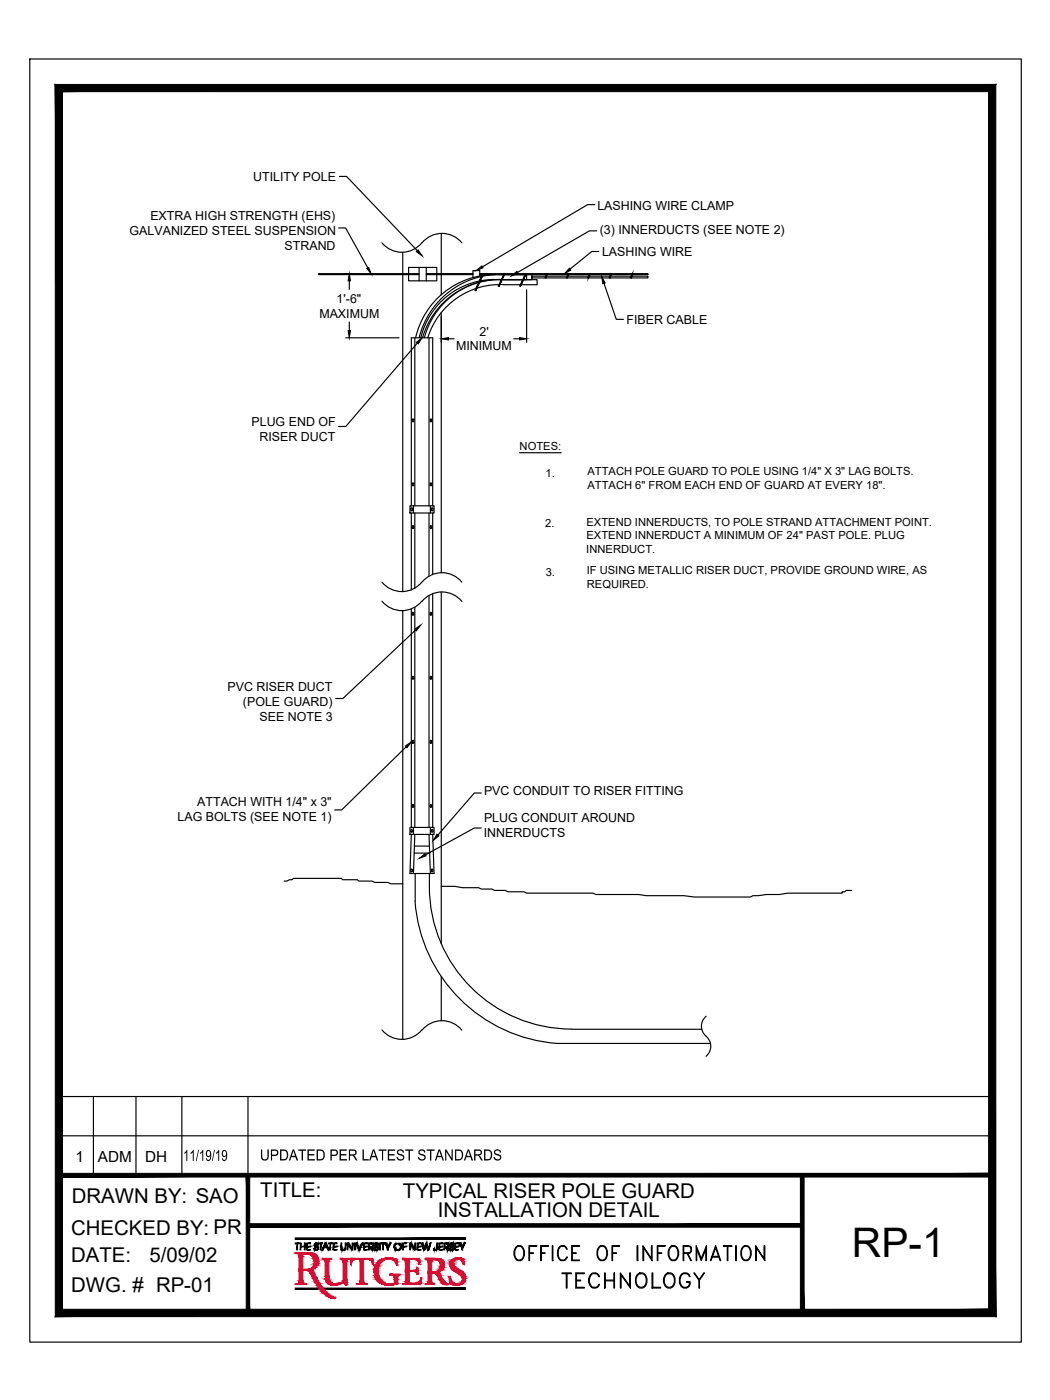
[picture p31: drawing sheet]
<svg xmlns="http://www.w3.org/2000/svg" width="229mm" height="305mm" viewBox="0 0 229 305" stroke-linecap="round" stroke-linejoin="round" font-family="sans-serif">
<defs><g id="words">
<text font-size="8.9" x="185.5" y="273.7">RP-1</text>
<g font-size="6.6">
<text x="111.1" y="275.5">OFFICE OF INFORMATION</text>
<text x="121.4" y="281.5">TECHNOLOGY</text>
</g>
<g font-size="4.4">
<text x="15.6" y="261.9">DRAWN BY: SAO</text>
<text x="56.7" y="260.6">TITLE:</text>
<text x="87.7" y="260.9">TYPICAL RISER POLE GUARD</text>
<text x="15.5" y="268.8">CHECKED BY: PR</text>
<text x="95.3" y="265">INSTALLATION DETAIL</text>
<text x="15.5" y="274.8">DATE:</text>
<text x="32.5" y="274.8">5/09/02</text>
<text x="15.5" y="281.3">DWG. # RP-01</text>
</g>
<g font-size="3.7">
<text x="39.8" y="252.7">11/19/19</text>
<text x="56.6" y="252.7">UPDATED PER LATEST STANDARDS</text>
</g>
<g font-size="3.3">
<text x="16.4" y="253.1">1</text>
<text x="21.3" y="253">ADM</text>
<text x="31.6" y="253">DH</text>
</g>
<g font-size="2.7">
<text x="55.1" y="39.4">UTILITY POLE</text>
<text x="32.7" y="47.9">EXTRA HIGH STRENGTH (EHS)</text>
<text x="130.1" y="45.7">LASHING WIRE CLAMP</text>
<text x="28.2" y="51.2">GALVANIZED STEEL SUSPENSION</text>
<text x="130.6" y="51">(3) INNERDUCTS (SEE NOTE 2)</text>
<text x="61.9" y="54.5">STRAND</text>
<text x="131.1" y="55.7">LASHING WIRE</text>
<text x="73.3" y="65.9">1'-6&quot;</text>
<text x="69.5" y="69.1">MAXIMUM</text>
<text x="136.4" y="70.5">FIBER CABLE</text>
<text x="99.3" y="76.3">MINIMUM</text>
<text x="104.4" y="73.1">2'</text>
<text x="54.8" y="92.8">PLUG END OF</text>
<text x="56.5" y="96">RISER DUCT</text>
<text x="49.5" y="150.4">PVC RISER DUCT</text>
<text x="52.9" y="153.6">(POLE GUARD)</text>
<text x="56.5" y="156.9">SEE NOTE 3</text>
<text x="105.4" y="173">PVC CONDUIT TO RISER FITTING</text>
<text x="38.7" y="178.7">LAG BOLTS (SEE NOTE 1)</text>
<text x="42.9" y="175.4">ATTACH WITH 1/4&quot; x 3&quot;</text>
<text x="105.4" y="179">PLUG CONDUIT AROUND</text>
<text x="105.3" y="182.3">INNERDUCTS</text>
</g>
<g font-size="2.4">
<text x="113.1" y="98.1">NOTES:</text>
<text x="118.8" y="103.8">1.</text>
<text x="127.9" y="103.5">ATTACH POLE GUARD TO POLE USING 1/4&quot; X 3&quot; LAG BOLTS.</text>
<text x="127.9" y="106.4">ATTACH 6&quot; FROM EACH END OF GUARD AT EVERY 18&quot;.</text>
<text x="118.7" y="114.7">2.</text>
<text x="127.7" y="114.4">EXTEND INNERDUCTS, TO POLE STRAND ATTACHMENT POINT.</text>
<text x="127.7" y="117.4">EXTEND INNERDUCT A MINIMUM OF 24&quot; PAST POLE. PLUG</text>
<text x="118.8" y="125.3">3.</text>
<text x="127.6" y="120.3">INNERDUCT.</text>
<text x="127.7" y="125">IF USING METALLIC RISER DUCT, PROVIDE GROUND WIRE, AS</text>
<text x="127.8" y="127.9">REQUIRED.</text>
</g>
</g></defs>
<!-- layer: BORDER -->
<path d="M6.5 12.8h215.8v279.4h-215.8zM12.8 238.7h203.2M20.3 238.7v17.2M29.6 238.7v17.2M39.6 238.7v17.2M54 238.7v17.2M12.8 255.9v-8.6v8.6M12.8 247.3h203.2" fill="none" stroke="#000" stroke-width=".25"/>
<g fill="#000" stroke="#000" stroke-width=".22">
<path d="M12.8 255.5v.8l203.2-.8zM12.8 256.3l203.2-.8v.8z"/>
<path d="M53.6 255.9l.8 29.9v-29.9zM53.6 255.9l.8 29.9h-.8z"/>
<path d="M174.3 255.9l.8 29.9v-29.9zM174.3 255.9l.8 29.9h-.8z"/>
<path d="M54 266.4v.8l120.6-.8zM54 267.2l120.6-.8v.8z"/>
<path d="M12 286.7h204.8l-1.6-1.7zM13.6 285h201.6l-203.2 1.7zM12 18.4v268.3l1.6-1.7zM12 18.4l1.6 1.6v265zM12 18.4l1.6 1.6 203.2-1.6zM13.6 20l203.2-1.6-1.6 1.6zM216.8 18.4l-1.6 1.6 1.6 266.7zM215.2 20l1.6 266.7-1.6-1.7z"/>
</g>
<!-- layer: RUTGERS -->
<g fill="#000" stroke="#000" stroke-width=".22">
<path d="M86.8 270.8l.1-.1zM94.5 272.1l.1-.1zM100.3 271.3l.1-.1z"/>
<path d="M64.3 269.5v.3l37.1-.3zM64.3 269.8l37.1-.3v.3z"/>
<path d="M64.3 270.6v.2l.9-.2zM64.3 270.8l.9-.2v.2z"/>
<path d="M64.7 270.8v1.3l.1-1.3zM64.8 270.8v1.3h-.1z"/>
<path d="M65.4 270.6v1.5l.1-1.5zM65.5 270.6v1.5h-.1z"/>
<path d="M65.5 271.3v.2l.8-.2zM65.5 271.5l.8-.2v.2z"/>
<path d="M66.3 270.6v1.5l.1-1.5zM66.4 270.6v1.5h-.1z"/>
<path d="M66.8 270.6v.2l.8-.2zM66.8 270.8l.8-.2v.2z"/>
<path d="M66.8 270.8v1.3l.1-1.3zM66.9 270.8v1.3h-.1z"/>
<path d="M66.9 271.3v.2l.7-.2zM66.9 271.5l.7-.2v.2z"/>
<path d="M66.9 272h.7zM66.9 272.1l.7-.1z"/>
<path d="M68.4 271.8h.1zM68.4 271.8h.1z"/>
<path d="M68.4 270.9v.3zM68.5 270.9l-.1 .3z"/>
<path d="M68.4 271.8v.2zM68.5 271.8l-.1 .2z"/>
<path d="M68.5 270.8v.5zM68.5 270.8v.5z"/>
<path d="M68.5 270.7v.7zM68.6 270.7l-.1 .7z"/>
<path d="M68.5 271.8v.3zM68.6 271.8l-.1 .3z"/>
<path d="M68.6 270.7v.2l.1-.2zM68.7 270.7l-.1 .2z"/>
<path d="M68.6 271.2v.2zM68.6 271.2v.2z"/>
<path d="M68.6 271.9v.2zM68.6 271.9v.2z"/>
<path d="M68.6 271.2v.2zM68.7 271.2l-.1 .2z"/>
<path d="M68.6 272v.2zM68.7 272l-.1 .2z"/>
<path d="M68.7 270.6v.2l.2-.2zM68.7 270.8l.2-.2v.2z"/>
<path d="M68.7 271.3v.2l.2-.2zM68.7 271.5l.2-.2v.2z"/>
<path d="M68.7 272v.2l.3-.2zM68.7 272.2l.3-.2v.2z"/>
<path d="M68.9 270.7h.1zM68.9 270.8l.1-.1z"/>
<path d="M68.9 271.3v.2l.1-.2zM69 271.3l-.1 .2z"/>
<path d="M69 272v.2zM69 272v.2z"/>
<path d="M69 270.7v.2l.1-.2zM69 270.9l.1-.2z"/>
<path d="M69 271.4v.2zM69.1 271.4l-.1 .2z"/>
<path d="M69 272v.1l.1-.1zM69 272.1l.1-.1z"/>
<path d="M69.1 270.9v.1zM69.1 270.9v.1z"/>
<path d="M69.1 271.5v.1l.1-.1zM69.2 271.5l-.1 .1z"/>
<path d="M69.1 270.8v.2zM69.2 270.8l-.1 .2z"/>
<path d="M69.1 271.6v.2zM69.2 271.6l-.1 .2z"/>
<path d="M69.1 271.8v.3zM69.2 271.8l-.1 .3z"/>
<path d="M69.2 270.9v.1zM69.2 270.9v.1z"/>
<path d="M69.2 271.5v.5zM69.2 271.5v.5z"/>
<path d="M69.2 271.5v.5zM69.3 271.5l-.1 .5z"/>
<path d="M69.3 271.7v.1zM69.4 271.7l-.1 .1z"/>
<path d="M69.4 270.6v.2l.8-.2zM69.4 270.8l.8-.2v.2z"/>
<path d="M69.7 270.8v1.3l.2-1.3zM69.9 270.8v1.3h-.2z"/>
<path d="M70.2 272v.1zM70.2 272v.1z"/>
<path d="M70.2 271.9v.2zM70.2 271.9v.2z"/>
<path d="M70.2 271.8v.3zM70.3 271.8l-.1 .3z"/>
<path d="M70.3 271.6v.5zM70.4 271.6l-.1 .5z"/>
<path d="M70.4 271.5v.5zM70.4 271.5v.5z"/>
<path d="M70.4 271.5v.3zM70.5 271.5l-.1 .3z"/>
<path d="M70.5 271.3v.5zM70.5 271.3v.5z"/>
<path d="M70.5 271.2v.4zM70.5 271.2v.4z"/>
<path d="M70.5 271.1v.4zM70.6 271.1l-.1 .4z"/>
<path d="M70.5 271.5v.1l.7-.1zM70.5 271.6l.7-.1v.1z"/>
<path d="M70.6 270.9v.4zM70.7 270.9l-.1 .4z"/>
<path d="M70.7 270.8v.4zM70.7 270.8v.4z"/>
<path d="M70.7 270.7v.4zM70.8 270.7l-.1 .4z"/>
<path d="M70.8 270.6v.3l.2-.3zM71 270.6v.3h-.2z"/>
<path d="M71 270.7v.4zM71 270.7v.4z"/>
<path d="M71 270.8v.4zM71.1 270.8l-.1 .4z"/>
<path d="M71.1 270.9v.4zM71.1 270.9v.4z"/>
<path d="M71.1 271.1v.4zM71.2 271.1l-.1 .4z"/>
<path d="M71.2 271.2v.4zM71.2 271.2v.4z"/>
<path d="M71.2 271.3v.4zM71.3 271.3l-.1 .4z"/>
<path d="M71.3 271.4v.4zM71.3 271.4v.4z"/>
<path d="M71.3 271.5v.4zM71.4 271.5l-.1 .4z"/>
<path d="M71.4 271.6v.4zM71.4 271.6v.4z"/>
<path d="M71.4 271.8v.3zM71.5 271.8l-.1 .3z"/>
<path d="M71.5 270.6v.2l.9-.2zM71.5 270.8l.9-.2v.2z"/>
<path d="M71.5 271.9v.2zM71.5 271.9v.2z"/>
<path d="M71.5 272v.1zM71.6 272l-.1 .1z"/>
<path d="M71.9 270.8v1.3l.1-1.3zM72 270.8v1.3h-.1z"/>
<path d="M72.5 270.6v.2l.9-.2zM72.5 270.8l.9-.2v.2z"/>
<path d="M72.5 270.8v1.3l.2-1.3zM72.7 270.8v1.3h-.2z"/>
<path d="M72.7 271.3v.2l.7-.2zM72.7 271.5l.7-.2v.2z"/>
<path d="M72.7 272h.7zM72.7 272.1l.7-.1z"/>
<path d="M74.2 270.6v1.2l.2-1.2zM74.4 270.6v1.2h-.2z"/>
<path d="M74.3 271.8v.2l.1-.2zM74.4 271.8v.2h-.1z"/>
<path d="M74.4 271.8v.2zM74.4 271.8v.2z"/>
<path d="M74.4 271.8v.3zM74.5 271.8l-.1 .3z"/>
<path d="M74.5 272v.1zM74.5 272v.1z"/>
<path d="M74.5 272v.2zM74.6 272l-.1 .2z"/>
<path d="M74.6 272v.2l.3-.2zM74.6 272.2l.3-.2v.2z"/>
<path d="M74.9 272v.2zM75 272l-.1 .2z"/>
<path d="M75 272v.1zM75.1 272l-.1 .1z"/>
<path d="M75.1 271.9v.2zM75.1 271.9v.2z"/>
<path d="M75.1 271.8v.3zM75.2 271.8l-.1 .3z"/>
<path d="M75.2 270.6v1.3l.1-1.3zM75.3 270.6v1.3h-.1z"/>
<path d="M75.2 271.9v.1zM75.2 271.9v.1z"/>
<path d="M75.6 270.6v.3l.2-.3zM75.8 270.6v.3h-.2z"/>
<path d="M75.6 270.9v1.2l.1-1.2zM75.7 270.9v1.2h-.1z"/>
<path d="M75.8 270.7v.3zM75.9 270.7l-.1 .3z"/>
<path d="M75.9 270.8v.2zM75.9 270.8v.2z"/>
<path d="M75.9 270.8v.3zM76 270.8l-.1 .3z"/>
<path d="M76 270.9v.3zM76 270.9v.3z"/>
<path d="M76 271v.2zM76.1 271l-.1 .2z"/>
<path d="M76.1 271.1v.2zM76.1 271.1v.2z"/>
<path d="M76.1 271.1v.3zM76.2 271.1l-.1 .3z"/>
<path d="M76.2 271.2v.3zM76.2 271.2v.3z"/>
<path d="M76.2 271.3v.2zM76.3 271.3l-.1 .2z"/>
<path d="M76.3 271.3v.3zM76.3 271.3v.3z"/>
<path d="M76.3 271.5v.2zM76.4 271.5l-.1 .2z"/>
<path d="M76.4 271.5v.3zM76.4 271.5v.3z"/>
<path d="M76.4 271.6v.2zM76.5 271.6l-.1 .2z"/>
<path d="M76.5 271.6v.3zM76.5 271.6v.3z"/>
<path d="M76.5 271.8v.2zM76.6 271.8l-.1 .2z"/>
<path d="M76.6 271.8v.2zM76.6 271.8v.2z"/>
<path d="M76.6 271.9v.2zM76.7 271.9l-.1 .2z"/>
<path d="M76.7 270.6v1.5l.1-1.5zM76.8 270.6v1.5h-.1z"/>
<path d="M77.2 270.6v1.5l.2-1.5zM77.4 270.6v1.5h-.2z"/>
<path d="M77.6 270.6v.1l.1-.1zM77.6 270.7l.1-.1z"/>
<path d="M77.6 270.7h.1zM77.6 270.8l.1-.1z"/>
<path d="M77.7 270.8v.2zM77.7 270.8v.2z"/>
<path d="M77.7 270.9v.3zM77.8 270.9l-.1 .3z"/>
<path d="M77.8 271v.3zM77.9 271l-.1 .3z"/>
<path d="M77.9 271.1v.4zM77.9 271.1v.4z"/>
<path d="M77.9 271.3v.3zM77.9 271.3v.3z"/>
<path d="M77.9 271.4v.4zM78 271.4l-.1 .4z"/>
<path d="M78 271.5v.3zM78.1 271.5l-.1 .3z"/>
<path d="M78.1 271.7v.3zM78.1 271.7v.3z"/>
<path d="M78.1 271.8v.3zM78.2 271.8l-.1 .3z"/>
<path d="M78.2 272v.1zM78.2 272v.1z"/>
<path d="M78.2 271.8v.3zM78.3 271.8l-.1 .3z"/>
<path d="M78.3 271.7v.4zM78.4 271.7l-.1 .4z"/>
<path d="M78.4 271.6v.4zM78.4 271.6v.4z"/>
<path d="M78.4 271.5v.3zM78.5 271.5l-.1 .3z"/>
<path d="M78.5 271.3v.2l.1-.2zM78.5 271.5l.1-.2v.2z"/>
<path d="M78.5 271.5h.1zM78.5 271.6l.1-.1z"/>
<path d="M78.5 271.6v.2zM78.5 271.6v.2z"/>
<path d="M78.5 271.2h.2zM78.5 271.3l.2-.1z"/>
<path d="M78.6 271.1v.1l.1-.1zM78.7 271.1l-.1 .1z"/>
<path d="M78.6 271h.2zM78.6 271.1l.2-.1z"/>
<path d="M78.7 270.8v.2l.1-.2zM78.8 270.8v.2h-.1z"/>
<path d="M78.7 270.7h.2zM78.7 270.8l.2-.1z"/>
<path d="M78.8 270.6v.1l.1-.1zM78.8 270.7l.1-.1z"/>
<path d="M79.1 270.6v.2l.9-.2zM79.1 270.8l.9-.2v.2z"/>
<path d="M79.1 270.8v1.3l.2-1.3zM79.3 270.8v1.3h-.2z"/>
<path d="M79.3 271.3v.2l.6-.2zM79.3 271.5l.6-.2v.2z"/>
<path d="M79.3 272h.7zM79.3 272.1l.7-.1z"/>
<path d="M80.2 270.6v.2l.7-.2zM80.2 270.8l.7-.2v.2z"/>
<path d="M80.2 270.8v1.3l.2-1.3zM80.4 270.8v1.3h-.2z"/>
<path d="M80.6 271.5h.4zM80.6 271.5h.4z"/>
<path d="M80.6 271.5h.4zM80.6 271.6l.4-.1z"/>
<path d="M80.7 271.6h.2zM80.7 271.6h.2z"/>
<path d="M80.7 271.6v.2l.2-.2zM80.7 271.8l.2-.2v.2z"/>
<path d="M80.8 271.8h.2zM80.8 271.8h.2z"/>
<path d="M80.8 271.8h.2zM80.8 271.8h.2z"/>
<path d="M80.9 270.7v.1zM81 270.7l-.1 .1z"/>
<path d="M80.9 271.8h.2zM80.9 271.9l.2-.1z"/>
<path d="M80.9 271.9h.2zM80.9 272l.2-.1z"/>
<path d="M81 270.7h.1zM81 270.8l.1-.1z"/>
<path d="M81 271.5v.1zM81 271.5v.1z"/>
<path d="M81 272h.1zM81 272h.1z"/>
<path d="M81 271.4v.1zM81.1 271.4l-.1 .1z"/>
<path d="M81.1 270.8v.1zM81.2 270.8l-.1 .1z"/>
<path d="M81.1 270.9v.2zM81.2 270.9l-.1 .2z"/>
<path d="M81.1 271.2v.3zM81.2 271.2l-.1 .3z"/>
<path d="M81.1 272v.1zM81.2 272l-.1 .1z"/>
<path d="M81.2 270.8v.7zM81.2 270.8v.7z"/>
<path d="M81.2 270.9v.5zM81.3 270.9l-.1 .5z"/>
<path d="M81.3 271.1v.2zM81.3 271.1v.2z"/>
<path d="M81.4 271.8h.2zM81.4 271.8h.2z"/>
<path d="M81.5 271v.2zM81.5 271v.2z"/>
<path d="M81.5 271.8v.2l.1-.2zM81.6 271.8l-.1 .2z"/>
<path d="M81.5 270.8v.5zM81.6 270.8l-.1 .5z"/>
<path d="M81.6 270.7v.7zM81.6 270.7v.7z"/>
<path d="M81.6 271.8v.3zM81.6 271.8v.3z"/>
<path d="M81.6 270.7v.2zM81.7 270.7l-.1 .2z"/>
<path d="M81.6 271.2v.2zM81.7 271.2l-.1 .2z"/>
<path d="M81.6 271.9v.2zM81.7 271.9l-.1 .2z"/>
<path d="M81.7 271.2v.2zM81.7 271.2v.2z"/>
<path d="M81.7 272v.1zM81.7 272v.1z"/>
<path d="M81.7 270.6v.2l.2-.2zM81.7 270.8l.2-.2v.2z"/>
<path d="M81.7 271.3v.2l.2-.2zM81.7 271.5l.2-.2v.2z"/>
<path d="M81.7 272v.2l.4-.2zM81.7 272.2l.4-.2v.2z"/>
<path d="M81.9 270.7h.2zM81.9 270.8l.2-.1z"/>
<path d="M81.9 271.3v.2l.2-.2zM81.9 271.5l.2-.2v.2z"/>
<path d="M82 270.8h.1zM82 270.8h.1z"/>
<path d="M82.1 270.7v.2zM82.2 270.7l-.1 .2z"/>
<path d="M82.1 271.4v.1zM82.1 271.4v.1z"/>
<path d="M82.1 272v.1zM82.1 272v.1z"/>
<path d="M82.1 270.9v.1zM82.2 270.9l-.1 .1z"/>
<path d="M82.1 271.5v.1zM82.2 271.5l-.1 .1z"/>
<path d="M82.1 272v.1zM82.2 272l-.1 .1z"/>
<path d="M82.2 270.8v.2zM82.2 270.8v.2z"/>
<path d="M82.2 271.6v.2zM82.2 271.6v.2z"/>
<path d="M82.2 271.8v.3zM82.2 271.8v.3z"/>
<path d="M82.2 270.9v.1zM82.3 270.9l-.1 .1z"/>
<path d="M82.2 271.5v.6zM82.3 271.5l-.1 .6z"/>
<path d="M82.3 271.5v.5zM82.4 271.5l-.1 .5z"/>
<path d="M82.4 271.7v.1zM82.4 271.7v.1z"/>
<path d="M82.6 270.6v1.5l.2-1.5zM82.8 270.6v1.5h-.2z"/>
<path d="M82.9 270.6h1.1zM82.9 270.7l1.1-.1z"/>
<path d="M82.9 270.7h.9zM82.9 270.8l.9-.1z"/>
<path d="M83.3 270.8v1.3l.2-1.3zM83.5 270.8v1.3h-.2z"/>
<path d="M83.9 270.7h.1zM83.9 270.8l.1-.1z"/>
<path d="M83.9 270.8h.1zM83.9 270.9l.1-.1z"/>
<path d="M84 270.9v.1zM84 270.9v.1z"/>
<path d="M84 270.7v.4zM84.1 270.7l-.1 .4z"/>
<path d="M84.1 270.8v.3zM84.1 270.8v.3z"/>
<path d="M84.1 270.9v.3zM84.2 270.9l-.1 .3z"/>
<path d="M84.2 271v.3zM84.2 271v.3z"/>
<path d="M84.2 271.1v.4zM84.3 271.1l-.1 .4z"/>
<path d="M84.3 271.2v.3zM84.3 271.2v.3z"/>
<path d="M84.3 271.3v.3zM84.4 271.3l-.1 .3z"/>
<path d="M84.4 271.5v.6zM84.4 271.5v.6z"/>
<path d="M84.4 271.5v.6zM84.5 271.5l-.1 .6z"/>
<path d="M84.5 271.4v.7zM84.6 271.4l-.1 .7z"/>
<path d="M84.6 271.3v.3zM84.6 271.3v.3z"/>
<path d="M84.6 271.2v.3zM84.6 271.2v.3z"/>
<path d="M84.6 271.1v.4zM84.7 271.1l-.1 .4z"/>
<path d="M84.7 271v.3zM84.8 271l-.1 .3z"/>
<path d="M84.8 270.9v.3zM84.8 270.9v.3z"/>
<path d="M84.8 270.8v.3zM84.9 270.8l-.1 .3z"/>
<path d="M84.9 270.7v.3zM84.9 270.7v.3z"/>
<path d="M84.9 270.6v.1l.2-.1zM84.9 270.7l.2-.1z"/>
<path d="M84.9 270.7h.1zM84.9 270.8l.1-.1z"/>
<path d="M84.9 270.8v.1zM84.9 270.8v.1z"/>
<path d="M85.8 271.3v.2zM85.8 271.3v.2z"/>
<path d="M85.8 271.1v.6zM85.9 271.1l-.1 .6z"/>
<path d="M85.9 271v.8zM85.9 271v.8z"/>
<path d="M85.9 270.9v.3zM86 270.9l-.1 .3z"/>
<path d="M85.9 271.5v.4zM86 271.5l-.1 .4z"/>
<path d="M86 270.9v.2zM86 270.9v.2z"/>
<path d="M86 271.8v.2zM86 271.8v.2z"/>
<path d="M86 270.8v.2zM86.1 270.8l-.1 .2z"/>
<path d="M86 271.8v.2zM86.1 271.8l-.1 .2z"/>
<path d="M86.1 270.8v.2zM86.1 270.8v.2z"/>
<path d="M86.1 271.9v.2zM86.2 271.9l-.1 .2z"/>
<path d="M86.1 270.7h.2zM86.1 270.8l.2-.1z"/>
<path d="M86.2 272v.1zM86.2 272v.1z"/>
<path d="M86.2 272v.1l.1-.1zM86.2 272.1l.1-.1z"/>
<path d="M86.3 270.7h.5zM86.3 270.8l.5-.1z"/>
<path d="M86.3 272v.2l.5-.2zM86.3 272.2l.5-.2v.2z"/>
<path d="M86.8 272v.1l.1-.1zM86.8 272.1l.1-.1z"/>
<path d="M86.9 270.8v.1l.2-.1zM87.1 270.8l-.2 .1z"/>
<path d="M86.9 272v.1zM87 272l-.1 .1z"/>
<path d="M87 271.9v.2zM87.1 271.9l-.1 .2z"/>
<path d="M87.1 270.8v.2zM87.1 270.8v.2z"/>
<path d="M87.1 271.8v.3zM87.1 271.8v.3z"/>
<path d="M87.1 270.9v.2zM87.1 270.9v.2z"/>
<path d="M87.1 271.8v.2zM87.1 271.8v.2z"/>
<path d="M87.1 270.9v.3zM87.2 270.9l-.1 .3z"/>
<path d="M87.1 271.7v.3zM87.2 271.7l-.1 .3z"/>
<path d="M87.2 271v.3zM87.3 271l-.1 .3z"/>
<path d="M87.2 271.5v.5zM87.3 271.5l-.1 .5z"/>
<path d="M87.3 271v.9zM87.3 271v.9z"/>
<path d="M87.3 271.1v.7zM87.3 271.1v.7z"/>
<path d="M87.3 271.3v.3zM87.4 271.3l-.1 .3z"/>
<path d="M87.6 270.6v.2l.8-.2zM87.6 270.8l.8-.2v.2z"/>
<path d="M87.6 270.8v1.3l.2-1.3zM87.8 270.8v1.3h-.2z"/>
<path d="M87.8 271.3v.2l.6-.2zM87.8 271.5l.6-.2v.2z"/>
<path d="M89.3 270.6v.3l.1-.3zM89.4 270.6v.3h-.1z"/>
<path d="M89.3 270.9v1.2l.1-1.2zM89.4 270.9v1.2h-.1z"/>
<path d="M89.4 270.7v.3zM89.5 270.7l-.1 .3z"/>
<path d="M89.5 270.8v.2zM89.5 270.8v.2z"/>
<path d="M89.5 270.8v.3zM89.6 270.8l-.1 .3z"/>
<path d="M89.6 270.9v.3zM89.6 270.9v.3z"/>
<path d="M89.6 271v.2zM89.7 271l-.1 .2z"/>
<path d="M89.7 271.1v.2zM89.8 271.1l-.1 .2z"/>
<path d="M89.8 271.1v.3zM89.8 271.1v.3z"/>
<path d="M89.8 271.2v.3zM89.8 271.2v.3z"/>
<path d="M89.8 271.3v.2zM89.9 271.3l-.1 .2z"/>
<path d="M89.9 271.3v.3zM89.9 271.3v.3z"/>
<path d="M89.9 271.5v.2zM90 271.5l-.1 .2z"/>
<path d="M90 271.5v.3zM90.1 271.5l-.1 .3z"/>
<path d="M90.1 271.6v.2zM90.1 271.6v.2z"/>
<path d="M90.1 271.6v.3zM90.1 271.6v.3z"/>
<path d="M90.1 271.8v.2zM90.2 271.8l-.1 .2z"/>
<path d="M90.2 271.8v.2zM90.3 271.8l-.1 .2z"/>
<path d="M90.3 271.9v.2zM90.3 271.9v.2z"/>
<path d="M90.3 270.6v1.5l.2-1.5zM90.5 270.6v1.5h-.2z"/>
<path d="M90.8 270.6v.2l.9-.2zM90.8 270.8l.9-.2v.2z"/>
<path d="M90.8 270.8v1.3l.2-1.3zM91 270.8v1.3h-.2z"/>
<path d="M91 271.3v.2l.6-.2zM91 271.5l.6-.2v.2z"/>
<path d="M91 272h.7zM91 272.1l.7-.1z"/>
<path d="M91.8 270.6v.1l.2-.1zM91.8 270.7l.2-.1z"/>
<path d="M91.9 270.7v.2l.1-.2zM92 270.7v.2h-.1z"/>
<path d="M91.9 270.9v.2l.2-.2zM91.9 271.1l.2-.2v.2z"/>
<path d="M92 271.1v.2l.1-.2zM92.1 271.1v.2h-.1z"/>
<path d="M92 271.3v.2zM92.1 271.3l-.1 .2z"/>
<path d="M92.1 271.5v.2zM92.1 271.5v.2z"/>
<path d="M92.1 271.3v.6zM92.2 271.3l-.1 .6z"/>
<path d="M92.2 271.5v.6zM92.3 271.5l-.1 .6z"/>
<path d="M92.3 271.7v.4zM92.3 271.7v.4z"/>
<path d="M92.3 271.9v.2zM92.4 271.9l-.1 .2z"/>
<path d="M92.4 271.7v.4zM92.5 271.7l-.1 .4z"/>
<path d="M92.5 271.5v.6zM92.5 271.5v.6z"/>
<path d="M92.5 271.3v.6zM92.6 271.3l-.1 .6z"/>
<path d="M92.6 271.1v.7zM92.6 271.1v.7z"/>
<path d="M92.6 270.9v.6zM92.6 270.9v.6z"/>
<path d="M92.6 270.7v.6zM92.7 270.7l-.1 .6z"/>
<path d="M92.7 270.6v.4l.2-.4zM92.9 270.6v.4h-.2z"/>
<path d="M92.7 271v.2zM92.8 271l-.1 .2z"/>
<path d="M92.9 270.7v.5zM92.9 270.7v.5z"/>
<path d="M92.9 270.9v.4zM93 270.9l-.1 .4z"/>
<path d="M93 271.1v.4zM93 271.1v.4z"/>
<path d="M93 271.3v.5zM93.1 271.3l-.1 .5z"/>
<path d="M93.1 271.5v.4zM93.1 271.5v.4z"/>
<path d="M93.1 271.7v.4zM93.1 271.7v.4z"/>
<path d="M93.1 271.9v.2l.2-.2zM93.3 271.9v.2h-.2z"/>
<path d="M93.3 271.8v.3zM93.3 271.8v.3z"/>
<path d="M93.3 271.5v.6zM93.4 271.5l-.1 .6z"/>
<path d="M93.4 271.4v.7zM93.4 271.4v.7z"/>
<path d="M93.4 271.2v.7zM93.5 271.2l-.1 .7z"/>
<path d="M93.5 271.1v.6zM93.5 271.1v.6z"/>
<path d="M93.5 270.9v.6zM93.6 270.9l-.1 .6z"/>
<path d="M93.6 270.7v.2l.1-.2zM93.7 270.7v.2h-.1z"/>
<path d="M93.6 270.9v.2zM93.7 270.9l-.1 .2z"/>
<path d="M93.6 271.1v.2zM93.6 271.1v.2z"/>
<path d="M93.6 270.6v.1l.2-.1zM93.6 270.7l.2-.1z"/>
<path d="M94.5 271.8v.2l.1-.2zM94.6 271.8v.2h-.1z"/>
<path d="M94.6 272v.1zM94.6 272v.1z"/>
<path d="M94.6 272v.2l.4-.2zM94.6 272.2l.4-.2v.2z"/>
<path d="M95 272v.1zM95.1 272l-.1 .1z"/>
<path d="M95.1 271.8v.3zM95.1 271.8v.3z"/>
<path d="M95.1 270.6v1.2l.2-1.2zM95.3 270.6v1.2h-.2z"/>
<path d="M95.1 271.8v.2l.1-.2zM95.2 271.8v.2h-.1z"/>
<path d="M95.6 270.6v.2l.8-.2zM95.6 270.8l.8-.2v.2z"/>
<path d="M95.6 270.8v1.3l.1-1.3zM95.7 270.8v1.3h-.1z"/>
<path d="M95.7 271.3v.2l.7-.2zM95.7 271.5l.7-.2v.2z"/>
<path d="M95.7 272h.7zM95.7 272.1l.7-.1z"/>
<path d="M96.7 270.6v.2l.6-.2zM96.7 270.8l.6-.2v.2z"/>
<path d="M96.7 270.8v1.3l.1-1.3zM96.8 270.8v1.3h-.1z"/>
<path d="M97 271.5h.4zM97 271.5h.4z"/>
<path d="M97 271.5h.4zM97 271.6l.4-.1z"/>
<path d="M97.1 271.6v.1l.2-.1zM97.1 271.7l.2-.1v.1z"/>
<path d="M97.1 271.7h.2zM97.1 271.8l.2-.1z"/>
<path d="M97.3 270.7v.1zM97.4 270.7l-.1 .1z"/>
<path d="M97.3 271.6v.4zM97.3 271.6v.4z"/>
<path d="M97.3 271.8v.2zM97.4 271.8l-.1 .2z"/>
<path d="M97.4 270.7h.1zM97.4 270.8l.1-.1z"/>
<path d="M97.4 271.5v.1zM97.5 271.5l-.1 .1z"/>
<path d="M97.4 271.8v.3zM97.5 271.8l-.1 .3z"/>
<path d="M97.5 271.4v.2zM97.5 271.4v.2z"/>
<path d="M97.5 271.8v.3zM97.5 271.8v.3z"/>
<path d="M97.5 270.8v.1zM97.6 270.8l-.1 .1z"/>
<path d="M97.5 271.3v.2zM97.6 271.3l-.1 .2z"/>
<path d="M97.5 272v.1zM97.6 272l-.1 .1z"/>
<path d="M97.6 270.9v.2zM97.6 270.9v.2z"/>
<path d="M97.6 271.2v.3zM97.6 271.2v.3z"/>
<path d="M97.6 272v.1zM97.6 272v.1z"/>
<path d="M97.6 270.8v.7zM97.6 270.8v.7z"/>
<path d="M97.6 271v.4zM97.7 271l-.1 .4z"/>
<path d="M97.7 271.1v.2zM97.8 271.1l-.1 .2z"/>
<path d="M97.8 271.8h.2zM97.8 271.8h.2z"/>
<path d="M97.9 271v.2zM98 271l-.1 .2z"/>
<path d="M97.9 271.8v.2l.1-.2zM98 271.8l-.1 .2z"/>
<path d="M98 270.8v.5zM98 270.8v.5z"/>
<path d="M98 270.7v.7zM98.1 270.7l-.1 .7z"/>
<path d="M98 271.8v.3zM98.1 271.8l-.1 .3z"/>
<path d="M98.1 270.7v.2l.1-.2zM98.2 270.7l-.1 .2z"/>
<path d="M98.1 271.2v.2zM98.1 271.2v.2z"/>
<path d="M98.1 271.9v.2zM98.1 271.9v.2z"/>
<path d="M98.1 271.2v.2zM98.2 271.2l-.1 .2z"/>
<path d="M98.1 272v.2zM98.2 272l-.1 .2z"/>
<path d="M98.2 270.6v.2l.2-.2zM98.2 270.8l.2-.2v.2z"/>
<path d="M98.2 271.3v.2l.2-.2zM98.2 271.5l.2-.2v.2z"/>
<path d="M98.2 272v.2l.3-.2zM98.2 272.2l.3-.2v.2z"/>
<path d="M98.4 270.7h.1zM98.4 270.8l.1-.1z"/>
<path d="M98.4 271.3v.2l.1-.2zM98.4 271.5l.1-.2v.2z"/>
<path d="M98.5 272v.1zM98.6 272l-.1 .1z"/>
<path d="M98.5 270.7v.2zM98.6 270.7l-.1 .2z"/>
<path d="M98.5 271.4v.1zM98.6 271.4l-.1 .1z"/>
<path d="M98.6 270.9v.1zM98.6 270.9v.1z"/>
<path d="M98.6 271.5v.1l.1-.1zM98.7 271.5l-.1 .1z"/>
<path d="M98.6 272v.1zM98.6 272v.1z"/>
<path d="M98.6 270.8v.2zM98.7 270.8l-.1 .2z"/>
<path d="M98.6 271.6v.2zM98.7 271.6l-.1 .2z"/>
<path d="M98.6 271.8v.3zM98.7 271.8l-.1 .3z"/>
<path d="M98.7 270.9v.1zM98.7 270.9v.1z"/>
<path d="M98.7 271.5v.6zM98.7 271.5v.6z"/>
<path d="M98.7 271.5v.5zM98.8 271.5l-.1 .5z"/>
<path d="M98.8 271.7v.1zM98.8 271.7v.1z"/>
<path d="M99 270.6v.2l.8-.2zM99 270.8l.8-.2v.2z"/>
<path d="M99 270.8v1.3l.2-1.3zM99.2 270.8v1.3h-.2z"/>
<path d="M99.2 271.3v.2l.6-.2zM99.2 271.5l.6-.2v.2z"/>
<path d="M99.2 272h.6zM99.2 272.1l.6-.1z"/>
<path d="M100 270.6h.2zM100 270.7l.2-.1z"/>
<path d="M100 270.7h.2zM100 270.8l.2-.1z"/>
<path d="M100.1 270.8h.2zM100.1 270.9l.2-.1z"/>
<path d="M100.2 270.9v.1l.1-.1zM100.2 271l.1-.1z"/>
<path d="M100.2 271h.1zM100.2 271.1l.1-.1z"/>
<path d="M100.3 271.1h.1zM100.3 271.1h.1z"/>
<path d="M100.3 271.1v.1l.1-.1zM100.4 271.1l-.1 .1z"/>
<path d="M100.4 271.2v.3zM100.5 271.2l-.1 .3z"/>
<path d="M100.5 271.3v.2zM100.5 271.3v.2z"/>
<path d="M100.5 271.4v.2zM100.6 271.4l-.1 .2z"/>
<path d="M100.6 271.5v.6l.1-.6zM100.7 271.5v.6h-.1z"/>
<path d="M100.7 271.4v.7zM100.7 271.4v.7z"/>
<path d="M100.7 271.3v.3zM100.8 271.3l-.1 .3z"/>
<path d="M100.8 271.2v.3zM100.8 271.2v.3z"/>
<path d="M100.8 271.1v.4zM100.9 271.1l-.1 .4z"/>
<path d="M100.9 271v.3zM100.9 271v.3z"/>
<path d="M100.9 270.9v.3zM101 270.9l-.1 .3z"/>
<path d="M101 270.8v.3zM101 270.8v.3z"/>
<path d="M101 270.7v.3zM101.1 270.7l-.1 .3z"/>
<path d="M101.1 270.6v.1l.1-.1zM101.1 270.7l.1-.1z"/>
<path d="M101.1 270.7h.1zM101.1 270.8l.1-.1z"/>
<path d="M101.1 270.8v.1zM101.1 270.8v.1z"/>
<path d="M64.3 280.4v.3l37.1-.3zM64.3 280.7l37.1-.3v.3z"/>
</g>
<!-- layer: a-ru2 -->
<g fill="#d21034" stroke="#d21034" stroke-width=".22">
<path d="M64.3 272.9h4z"/>
<path d="M67.3 276.3h.8z"/>
<path d="M66.8 276.4h1.4z"/>
<path d="M71.9 282.5h1.2v.2z"/>
<path d="M99.5 273.8h.5z"/>
<path d="M98.7 274.1h2.3z"/>
<path d="M91.2 275.3h.1z"/>
<path d="M90.4 276.6h.6z"/>
<path d="M94.8 276.9h.8z"/>
<path d="M97.8 277.9h.3z"/>
<path d="M91.6 278.2h.3z"/>
<path d="M96.7 279.7h.9z"/>
<path d="M98.9 279.8h.9z"/>
<path d="M84.3 273.8h.6z"/>
<path d="M85.2 274.2h1.2z"/>
<path d="M86.2 275.2h.3l.1 .3z"/>
<path d="M84.9 277.6h2.2z"/>
<path d="M85.6 277.7h1z"/>
<path d="M75.2 279.7l.1 .1z"/>
<path d="M75.2 279.7h.3z"/>
<path d="M72 279.8h1.4z"/>
<path d="M84.2 279.8h1.2z"/>
<path d="M64.3 272.7l3.6 .1zM64.3 272.7l3.6 .1z"/>
<path d="M64.3 272.8l3.9 .1zM64.3 272.8l3.9 .1z"/>
<path d="M64.3 272.9h4zM64.3 272.9h4zM64.3 272.9h4z"/>
<path d="M64.6 272.9l3.9 .1zM64.6 272.9l3.9 .1z"/>
<path d="M64.9 273h3.7zM64.9 273h3.7zM64.9 273h3.7zM64.9 273h3.7z"/>
<path d="M64.9 273h1.9zM64.9 273h1.5z"/>
<path d="M66.8 273l1.9 .1zM66.8 273l1.9 .1z"/>
<path d="M65 273h1.4zM65 273l.9 .1zM65 273.1h.9zM65 273.1h.9z"/>
<path d="M67.2 273.1l1.6 .1-.1-.1zM67.2 273.1l1.6 .1z"/>
<path d="M67.5 273.2h1.4zM67.5 273.2h1.4z"/>
<path d="M65 273.1l.9 .1v-.1zM65 273.1l.9 .1h-.9z"/>
<path d="M67.6 273.2l1.5 .2-.2-.2zM67.6 273.2l1.5 .2h-1.2z"/>
<path d="M67.9 273.4l1.2 .1v-.1zM67.9 273.4l1.2 .1h-1.1z"/>
<path d="M65 273.2l.9 .4v-.4zM65 273.2l.9 .4h-.8z"/>
<path d="M68 273.5l1.3 .2-.2-.2zM68 273.5l1.3 .2h-1.2z"/>
<path d="M68.1 273.7l1.2 .2v-.2zM68.1 273.7l1.2 .2h-1.1z"/>
<path d="M68.2 273.9l1.2 .1-.1-.1zM68.2 273.9l1.2 .1h-1.1z"/>
<path d="M68.3 274l1.1 .3v-.3zM68.3 274l1.1 .3h-1.1z"/>
<path d="M68.3 274.3l1.1 .4v-.4zM68.3 274.3l1.1 .4h-1z"/>
<path d="M68.4 274.7l1 .1zM68.4 274.7l1 .1z"/>
<path d="M68.4 274.8l1 .3v-.3zM68.4 274.8l1 .3h-1z"/>
<path d="M68.4 275.1h1zM68.4 275.1h.9z"/>
<path d="M68.4 275.1l.8 .3 .1-.3zM68.4 275.1l.8 .3h-.9z"/>
<path d="M68.3 275.4l.8 .2 .1-.2zM68.3 275.4l.8 .2h-.8z"/>
<path d="M68.3 275.6l.7 .1 .1-.1zM68.3 275.6l.7 .1h-.8z"/>
<path d="M68.2 275.7l.6 .2 .2-.2zM68.2 275.7l.6 .2h-.8z"/>
<path d="M68 275.9h.7zM68 275.9h.8z"/>
<path d="M68 275.9l.5 .3 .2-.3zM67.7 276.2l.3-.3 .5 .3z"/>
<path d="M67.7 276.2h.8zM67.7 276.2h.7z"/>
<path d="M67.7 276.2l.4 .1 .3-.1zM67.3 276.3l.4-.1 .4 .1zM67.2 276.3h.9z"/>
<path d="M67.2 276.3l1 .1zM66.8 276.4h1.4zM65.9 276.4h2.3z"/>
<path d="M65.1 273.6l.8 2.8v-2.8zM65.1 273.6l.8 2.8h-.8z"/>
<path d="M65.1 276.4l3.1 .2v-.2zM65.1 276.4l3.1 .2h-3.1z"/>
<path d="M66.8 276.6l1.5 .1zM66.8 276.6l1.5 .1z"/>
<path d="M67.1 276.7l1.2 .1v-.1zM67.1 276.7l1.2 .1z"/>
<path d="M67.3 276.8h1zM67.3 276.8h1z"/>
<path d="M67.3 276.8l1.1 .2-.1-.2zM67.3 276.8l1.1 .2h-.9z"/>
<path d="M67.5 277l1 .3-.1-.3zM67.5 277l1 .3h-1z"/>
<path d="M67.5 277.3h1zM67.5 277.3h1z"/>
<path d="M67.6 277.3l1.4 .9-.5-.9zM67.6 277.3l1.4 .9h-1z"/>
<path d="M68 278.2l1.1 .2-.1-.2zM68 278.2l1.1 .2h-1z"/>
<path d="M65.1 276.6l.8 2.2v-2.2zM65.1 276.6l.8 2.2h-.8z"/>
<path d="M68.1 278.4l1.3 .7-.3-.7zM68.1 278.4l1.3 .7h-.9z"/>
<path d="M65.1 278.8l.9 .4-.1-.4zM65.1 278.8l.9 .4h-1zM65 279.2h1zM65 279.2h1z"/>
<path d="M65 279.2l1 .1v-.1zM65 279.2l1 .1h-1zM65 279.3h1zM65 279.3h1z"/>
<path d="M68.5 279.1l1.1 .3-.2-.3zM68.5 279.1l1.1 .3h-.9z"/>
<path d="M65 279.3l1.1 .1-.1-.1zM65 279.3l1.1 .1h-1.2zM64.9 279.4h1.2zM64.9 279.4h1.2z"/>
<path d="M64.9 279.4l1.5 .1zM64.6 279.5h1.8z"/>
<path d="M64.6 279.5h1.8zM64.6 279.5h1.8z"/>
<path d="M64.6 279.5h2.1zM64.3 279.5h2.4z"/>
<path d="M64.3 279.5l2.4 .2v-.2zM64.3 279.5l2.4 .2h-2.4z"/>
<path d="M68.7 279.4l1.3 .6-.4-.6zM68.7 279.4l1.3 .6h-.9z"/>
<path d="M69.1 280l1.1 .3-.2-.3zM69.1 280l1.1 .3h-.9z"/>
<path d="M69.3 280.3l1.3 .5-.4-.5zM69.3 280.3l1.3 .5h-.9z"/>
<path d="M69.7 280.8l1.3 .4-.4-.4zM69.7 280.8l1.3 .4h-1z"/>
<path d="M70 281.2l1.3 .4-.3-.4zM70 281.2l1.3 .4h-.9z"/>
<path d="M70.4 281.6l.9 .1zM70.4 281.6l.9 .1z"/>
<path d="M70.5 281.7l1.2 .2-.4-.2zM70.5 281.7l1.2 .2h-.9z"/>
<path d="M70.8 281.9l1 .1zM70.8 281.9l1 .1z"/>
<path d="M70.9 282l1.2 .2-.3-.2zM70.9 282l1.2 .2h-.8z"/>
<path d="M71.3 282.2l1 .1zM71.3 282.2l1 .1z"/>
<path d="M71.4 282.3l1.2 .1zM71.4 282.3l1.2 .1z"/>
<path d="M71.7 282.4l1.4 .1zM71.7 282.4l1.4 .1z"/>
<path d="M71.8 282.5h1.3zM71.8 282.5h1.3z"/>
<path d="M72.5 282.7h.6zM71.9 282.5l1.2 .2z"/>
<path d="M99.5 273.8l.7 .1zM99.3 273.9h.9z"/>
<path d="M99.3 273.9h1.2zM99.1 273.9h1.4z"/>
<path d="M99.1 273.9l1.5 .1zM99 274h1.6z"/>
<path d="M92.6 274h2.9zM92.6 274h2.9z"/>
<path d="M99 274l1.9 .1-.3-.1zM98.7 274.1l.3-.1 1.9 .1z"/>
<path d="M92.6 274l3.2 .1zM92.6 274l3.2 .1z"/>
<path d="M98.7 274.1h2.3zM98.7 274.1h2.3zM98.6 274.1h2.4z"/>
<path d="M99.6 274.1h1.4zM99.6 274.1h1.4z"/>
<path d="M98.6 274.1h.9zM98.6 274.1h1z"/>
<path d="M87.6 274l3.8 .2v-.2zM87.6 274l3.8 .2h-3.8z"/>
<path d="M92.6 274.1l3.5 .1zM92.6 274.1l3.5 .1z"/>
<path d="M99.8 274.1l1.2 .1zM99.8 274.1l1.2 .1z"/>
<path d="M92.6 274.2h3.5zM92.6 274.2h3.5z"/>
<path d="M98.6 274.1h.9zM98.6 274.1l.6 .1h-.7z"/>
<path d="M92.7 274.2h3.5zM92.7 274.2h3.5z"/>
<path d="M87.6 274.2h3.8zM87.6 274.2h3.8z"/>
<path d="M88.1 274.2h1zM88.1 274.2h1z"/>
<path d="M90.1 274.2h1.3zM90.1 274.2h1.3z"/>
<path d="M93 274.2h3.2zM93 274.2h3.2z"/>
<path d="M94.7 274.2h1.5zM94.7 274.2h1.5z"/>
<path d="M93.1 274.2h1.6zM93.1 274.2h1.2z"/>
<path d="M98.5 274.2h.7zM98.4 274.3h.7zM98.4 274.3h.7zM98.4 274.3h.7z"/>
<path d="M93.1 274.2h1.2zM93.1 274.2l1.1 .1z"/>
<path d="M94.7 274.2l1.6 .1zM94.7 274.2l1.6 .1z"/>
<path d="M90.6 274.2l.8 .1zM90.6 274.2l.8 .1z"/>
<path d="M100 274.2l1 .1v-.1zM100 274.2l1 .1z"/>
<path d="M93.1 274.3h1.1zM93.1 274.3h.9z"/>
<path d="M88.1 274.2l1 .1v-.1zM88.1 274.2l1 .1h-.9z"/>
<path d="M95 274.3h1.4zM95 274.3h1.4z"/>
<path d="M98.4 274.3l.5 .1 .2-.1zM98.4 274.3l.5 .1h-.6z"/>
<path d="M93.1 274.3l.9 .1zM93.1 274.3l.9 .1z"/>
<path d="M95.1 274.3l1.3 .1zM95.1 274.3l1.3 .1z"/>
<path d="M90.8 274.3l.6 .2v-.2zM90.8 274.3l.6 .2z"/>
<path d="M88.2 274.3l.9 .2v-.2zM88.2 274.3l.9 .2h-.9z"/>
<path d="M95.3 274.4l1.2 .1-.1-.1zM95.3 274.4l1.2 .1h-1.1z"/>
<path d="M98.3 274.4l.5 .1 .1-.1zM98.3 274.4l.5 .1h-.6z"/>
<path d="M98.2 274.5l.6 .1zM98.2 274.5l.6 .1z"/>
<path d="M100.3 274.3l.7 .3v-.3zM100.3 274.3l.7 .3h-.4z"/>
<path d="M90.9 274.5l.5 .1v-.1zM90.9 274.5l.5 .1h-.4z"/>
<path d="M95.4 274.5l1.2 .1zM95.4 274.5l1.2 .1z"/>
<path d="M93.1 274.4l.9 .3v-.3zM93.1 274.4l.9 .3h-.8z"/>
<path d="M98.1 274.6l.6 .1 .1-.1zM98.1 274.6l.6 .1h-.6z"/>
<path d="M88.2 274.5l.9 .2v-.2zM88.2 274.5l.9 .2h-.9z"/>
<path d="M95.6 274.6l1.1 .2-.1-.2zM95.6 274.6l1.1 .2h-1z"/>
<path d="M91 274.6l.4 .2v-.2zM91 274.6l.4 .2h-.3z"/>
<path d="M95.7 274.8l1 .1v-.1zM95.7 274.8l1 .1h-1z"/>
<path d="M98.1 274.7l.6 .2v-.2zM98.1 274.7l.6 .2h-.7z"/>
<path d="M100.6 274.6l.4 .4v-.4zM100.6 274.6l.4 .4h-.3z"/>
<path d="M95.7 274.9l1.1 .2-.1-.2zM95.7 274.9l1.1 .2h-1z"/>
<path d="M98 274.9l.7 .2v-.2zM98 274.9l.7 .2h-.7z"/>
<path d="M91.1 274.8l.3 .4v-.4zM91.1 274.8l.3 .4h-.2z"/>
<path d="M95.8 275.1l1 .2v-.2zM95.8 275.1l1 .2h-.9z"/>
<path d="M91.2 275.2h.2zM91.2 275.2l.1 .1z"/>
<path d="M98 275.1l.7 .2v-.2zM98 275.1l.7 .2h-.7z"/>
<path d="M100.7 275l.4 .3-.1-.3zM100.7 275l.4 .3h-.3z"/>
<path d="M98 275.3l.7 .1zM98 275.3l.7 .1z"/>
<path d="M95.9 275.3l.9 .1v-.1zM95.9 275.3l.9 .1h-.9z"/>
<path d="M98 275.4h.8zM98 275.4h.8z"/>
<path d="M95.9 275.4l.9 .2v-.2zM95.9 275.4l.9 .2h-.9z"/>
<path d="M95.9 275.6l.8 .1 .1-.1zM95.9 275.6l.8 .1h-.8z"/>
<path d="M98 275.4l1 .3-.2-.3zM98 275.4l1 .3h-1z"/>
<path d="M98 275.7l1 .1zM98 275.7l1 .1z"/>
<path d="M95.9 275.7l.8 .2v-.2zM95.9 275.7l.8 .2h-.8z"/>
<path d="M95.9 275.9h.8zM95.9 275.9h.8z"/>
<path d="M98 275.8l1.3 .2-.3-.2zM98 275.8l1.3 .2h-1.2z"/>
<path d="M98.1 276l1.4 .1zM98.1 276l1.4 .1z"/>
<path d="M90.7 275.9l.3 .3v-.3zM90.7 275.9l.3 .3h-.3z"/>
<path d="M95.8 275.9l.7 .3 .2-.3zM95.8 275.9l.7 .3h-.7z"/>
<path d="M95.8 276.2h.7zM95.8 276.2h.7z"/>
<path d="M98.1 276.1l1.9 .3-.5-.3zM98.1 276.1l1.9 .3h-1.6z"/>
<path d="M95.7 276.2l.6 .2 .2-.2zM95.7 276.2l.6 .2h-.7z"/>
<path d="M90.7 276.2l.3 .3v-.3zM90.7 276.2l.3 .3h-.4z"/>
<path d="M95.6 276.4h.7zM95.6 276.4l.6 .1z"/>
<path d="M90.6 276.5h.4zM90.6 276.5h.4h-.4z"/>
<path d="M90.6 276.5l.4 .1zM90.4 276.6h.6zM90.1 276.6h.9z"/>
<path d="M88.2 274.7l.9 1.9v-1.9zM88.2 274.7l.9 1.9h-.9z"/>
<path d="M95.6 276.5l.5 .1 .1-.1zM95.6 276.5l.5 .1h-.7z"/>
<path d="M98.4 276.4l2 .3-.4-.3zM98.4 276.4l2 .3h-1.7z"/>
<path d="M95.4 276.6h.7zM95.3 276.7h.6z"/>
<path d="M98.7 276.7h1.9zM98.7 276.7h1.9z"/>
<path d="M88.2 276.6l2.8 .2v-.2zM88.2 276.6l2.8 .2h-2.8z"/>
<path d="M90.1 276.8l.9 .1zM90.1 276.8l.9 .1z"/>
<path d="M95.3 276.7l.3 .2 .3-.2zM95 276.9l.3-.2 .3 .2z"/>
<path d="M90.4 276.9h.6zM90.4 276.9h.6z"/>
<path d="M95 276.9h.6zM94.8 276.9h.8zM94.7 276.9h.9z"/>
<path d="M93.2 274.7l.8 2.2v-2.2zM93.2 274.7l.8 2.2h-.8z"/>
<path d="M94.7 276.9h.9zM94 276.9h1.6z"/>
<path d="M93.2 276.9h.8zM93.2 276.9h.8z"/>
<path d="M90.6 276.9l.4 .1zM90.6 276.9l.4 .1z"/>
<path d="M98.9 276.7l2 .3-.3-.3zM98.9 276.7l2 .3h-1.6z"/>
<path d="M99.3 277h1.6zM99.3 277h1.6z"/>
<path d="M93.2 276.9l2.5 .3-.1-.3zM93.2 276.9l2.5 .3h-2.5z"/>
<path d="M94 277.2h1.7zM94 277.2h1.7z"/>
<path d="M93.2 277.2h.8zM93.2 277.2h.8z"/>
<path d="M90.6 277l.4 .2v-.2zM90.6 277l.4 .2h-.3z"/>
<path d="M94.6 277.2l1.2 .1zM94.6 277.2l1.2 .1z"/>
<path d="M99.4 277l1.7 .3-.2-.3zM99.4 277l1.7 .3h-1.3z"/>
<path d="M94.8 277.3h1zM94.8 277.3h1z"/>
<path d="M94.9 277.3l.9 .1zM94.9 277.3l.9 .1z"/>
<path d="M99.8 277.3l1.4 .1-.1-.1zM99.8 277.3l1.4 .1z"/>
<path d="M90.7 277.2l.3 .3v-.3zM90.7 277.2l.3 .3h-.3z"/>
<path d="M94.9 277.4l1 .2-.1-.2zM94.9 277.4l1 .2h-.8z"/>
<path d="M100 277.4l1.3 .2-.1-.2zM100 277.4l1.3 .2h-1z"/>
<path d="M100.3 277.6l1 .1zM100.3 277.6l1 .1z"/>
<path d="M100.3 277.7l1.1 .3-.1-.3zM100.3 277.7l1.1 .3h-.8z"/>
<path d="M100.6 278h.8zM100.6 278h.8z"/>
<path d="M97.8 277.9l.3 .3v-.3zM97.8 277.9l.3 .3h-.3z"/>
<path d="M100.6 278l.8 .4v-.4zM100.6 278l.8 .4h-.7zM100.7 278.4h.7zM100.7 278.4h.7z"/>
<path d="M91.6 278.2l.2 .4 .1-.4zM91.6 278.2l.2 .4h-.3z"/>
<path d="M97.8 278.2l.4 .4-.1-.4zM97.8 278.2l.4 .4h-.3z"/>
<path d="M95.1 277.6l1.4 1.1-.6-1.1zM95.1 277.6l1.4 1.1h-.9z"/>
<path d="M95.6 278.7h1zM95.6 278.7h1z"/>
<path d="M100.7 278.4l.6 .3 .1-.3zM100.7 278.4l.6 .3h-.7z"/>
<path d="M100.6 278.7h.7zM100.6 278.7l.7 .1z"/>
<path d="M97.9 278.6l.5 .3-.2-.3zM97.9 278.6l.5 .3h-.5z"/>
<path d="M91.5 278.6l.2 .3 .1-.3zM91.5 278.6l.2 .3h-.3z"/>
<path d="M93.2 277.2l.8 1.8v-1.8zM93.2 277.2l.8 1.8h-.8z"/>
<path d="M88.2 276.8l.9 2.2v-2.2zM88.2 276.8l.9 2.2h-.9z"/>
<path d="M100.6 278.8l.5 .3 .2-.3zM100.6 278.8l.5 .3h-.6z"/>
<path d="M100.5 279.1h.6zM100.5 279.1h.6z"/>
<path d="M91.4 278.9l.3 .2v-.2zM91.4 278.9l.3 .2h-.5z"/>
<path d="M95.6 278.7l1.4 .5-.4-.5zM95.6 278.7l1.4 .5h-1z"/>
<path d="M96 279.2h1zM96 279.2h1z"/>
<path d="M97.9 278.9l.8 .3-.3-.3zM97.9 278.9l.8 .3h-.7z"/>
<path d="M93.2 279l.8 .2v-.2zM93.2 279l.8 .2h-.9z"/>
<path d="M91.2 279.1l.5 .1v-.1zM91.1 279.2l.1-.1 .5 .1z"/>
<path d="M88.2 279l.9 .2v-.2zM88.2 279l.9 .2h-.9z"/>
<path d="M100.5 279.1l.4 .1 .2-.1zM100.5 279.1l.4 .1h-.6z"/>
<path d="M88.2 279.2l.9 .1zM88.2 279.2l.9 .1z"/>
<path d="M100.3 279.2h.6zM100.3 279.2l.6 .1h-.6z"/>
<path d="M96 279.2l1.1 .1-.1-.1zM96 279.2l1.1 .1h-.9z"/>
<path d="M93.1 279.2l1 .2-.1-.2zM93.1 279.2l1 .2h-1z"/>
<path d="M88.2 279.3l1.1 .1zM88.2 279.3l1.1 .1z"/>
<path d="M100.3 279.3h.6zM100.2 279.4h.6z"/>
<path d="M91.1 279.2l.6 .2v-.2zM90.7 279.4l.4-.2 .6 .2z"/>
<path d="M96.2 279.3l1 .1zM96.2 279.3l1 .1z"/>
<path d="M98 279.2l1.1 .2-.4-.2zM98 279.2l1.1 .2h-1.1z"/>
<path d="M90.7 279.4h1zM90.3 279.4h1.3z"/>
<path d="M88.2 279.4h1.6zM88.1 279.4h1.7z"/>
<path d="M90.3 279.4h1.3zM89.9 279.4h1.7z"/>
<path d="M88.1 279.4h1.8zM88.1 279.4h1.8z"/>
<path d="M88.1 279.4h3.5zM88.1 279.4h3.5z"/>
<path d="M93.1 279.4l1.1 .1zM93.1 279.4l1.1 .1h-1.2z"/>
<path d="M96.2 279.4l1.1 .1zM96.2 279.4l1.1 .1z"/>
<path d="M98 279.4l1.3 .1zM98 279.4l1.3 .1z"/>
<path d="M88.1 279.4l3.5 .1zM87.6 279.5h4z"/>
<path d="M93 279.5h1.6zM92.6 279.5h2z"/>
<path d="M96.2 279.5h1.4zM96.2 279.5h1.4z"/>
<path d="M100.2 279.4l.4 .1 .2-.1zM99.8 279.5l.4-.1 .4 .1z"/>
<path d="M98 279.5h1.4zM98 279.5h1.4z"/>
<path d="M99.8 279.5h.8zM99.5 279.5h1.1z"/>
<path d="M98.1 279.5h1.4zM98.1 279.5h1.4z"/>
<path d="M98.1 279.5h2.5zM98.1 279.5h2.5z"/>
<path d="M96.3 279.5l1.3 .1zM96.3 279.5l1.3 .1z"/>
<path d="M98.2 279.5h2.4zM98.2 279.5l2.1 .1z"/>
<path d="M96.4 279.6l1.2 .1zM96.4 279.6l1.2 .1z"/>
<path d="M96.7 279.7h.9zM97 279.7h.6z"/>
<path d="M92.6 279.5l2 .2v-.2zM92.6 279.5l2 .2h-2z"/>
<path d="M87.6 279.5l4 .2v-.2zM87.6 279.5l4 .2h-4z"/>
<path d="M98.4 279.6h1.9zM98.4 279.6l1.8 .1z"/>
<path d="M98.6 279.7h1.6zM98.6 279.7l1.4 .1z"/>
<path d="M98.7 279.8h1.3zM98.7 279.8h1.1z"/>
<path d="M98.9 279.8h.7zM99.1 279.8h.5z"/>
<path d="M84.3 273.8l1.1 .1zM83.9 273.9h1.5z"/>
<path d="M83.9 273.9h1.7zM83.8 273.9h1.8z"/>
<path d="M83.8 273.9l2.1 .1zM83.5 274h2.4z"/>
<path d="M83.5 274h2.5zM83.4 274h2.6z"/>
<path d="M83.4 274l2.8 .1zM83.2 274.1h3z"/>
<path d="M84.6 274.1h1.7zM84.6 274.1h1.7z"/>
<path d="M83.2 274.1h1.4zM83.1 274.1h1.3z"/>
<path d="M83.1 274.1h1.3zM83.1 274.1l1.2 .1z"/>
<path d="M74.1 274l2.1 .2v-.2zM74.1 274l2.1 .2h-2.1z"/>
<path d="M70.1 274l2.1 .2v-.2zM70.1 274l2.1 .2h-2.1z"/>
<path d="M83.1 274.2h1.2zM83 274.2h1.2z"/>
<path d="M84.9 274.1l1.5 .1zM84.9 274.1l1.5 .1zM85.2 274.2h1.2z"/>
<path d="M74.1 274.2h2.1zM74.1 274.2h1.6z"/>
<path d="M70.1 274.2h2.1zM70.1 274.2h1.7z"/>
<path d="M76.4 274l4.8 .2v-.2zM76.4 274l4.8 .2h-4.9z"/>
<path d="M79.9 274.2h1.3zM79.9 274.2h1.3z"/>
<path d="M77.7 274.2h2.2zM77.7 274.2h1.5z"/>
<path d="M79.9 274.2h1.3zM79.9 274.2h1.3z"/>
<path d="M76.3 274.2h1.1zM76.3 274.2h1.4z"/>
<path d="M83 274.2h1.2zM82.9 274.2h.9z"/>
<path d="M80.2 274.2l1 .1zM80.2 274.2l1 .1z"/>
<path d="M76.3 274.2h1.1zM76.3 274.2l.8 .1z"/>
<path d="M74.6 274.2h1.1zM74.6 274.2l1 .1z"/>
<path d="M70.6 274.2h1.2zM70.6 274.2l1 .1z"/>
<path d="M80.5 274.3h.7zM80.5 274.3h.7z"/>
<path d="M76.3 274.3h.8zM76.3 274.3h.6z"/>
<path d="M85.3 274.2l1.2 .1-.1-.1zM85.3 274.2l1.2 .1z"/>
<path d="M82.9 274.2h.9zM82.7 274.3h.9z"/>
<path d="M82.7 274.3h.9zM82.7 274.3l.8 .1z"/>
<path d="M74.6 274.3l.9 .1 .1-.1zM74.6 274.3l.9 .1h-.8z"/>
<path d="M70.7 274.3l.9 .1v-.1zM70.7 274.3l.9 .1h-.8z"/>
<path d="M80.7 274.3l.6 .1zM80.7 274.3l.6 .1z"/>
<path d="M76.3 274.3h.6zM76.3 274.3l.5 .1z"/>
<path d="M85.6 274.3l.9 .2v-.2zM85.6 274.3l.9 .2h-.6z"/>
<path d="M82.6 274.4l.6 .2 .3-.2zM82.4 274.6l.2-.2 .6 .2z"/>
<path d="M82.4 274.6h.8zM82.4 274.6h.8z"/>
<path d="M74.7 274.4l.8 .3v-.3zM74.7 274.4l.8 .3h-.8z"/>
<path d="M70.8 274.4l.8 .3v-.3zM70.8 274.4l.8 .3h-.8z"/>
<path d="M80.8 274.4l.5 .3v-.3zM80.8 274.4l.5 .3h-.4z"/>
<path d="M76.3 274.4l.3 .3 .2-.3zM76.3 274.4l.3 .3h-.3z"/>
<path d="M82.4 274.6l.5 .2 .3-.2zM82.4 274.6l.5 .2h-.8z"/>
<path d="M85.9 274.5l.6 .3v-.3zM85.9 274.5l.6 .3h-.4z"/>
<path d="M82.1 274.8h.8zM82.1 274.8l.8 .1h-.8z"/>
<path d="M82.1 274.9l.6 .2 .2-.2zM82.1 274.9l.6 .2h-.8z"/>
<path d="M86.1 274.8l.4 .4v-.4zM86.1 274.8l.4 .4h-.3z"/>
<path d="M81.9 275.1l.7 .2 .1-.2zM81.9 275.1l.7 .2h-.8z"/>
<path d="M80.9 274.7l.4 .7v-.7zM80.9 274.7l.4 .7h-.2z"/>
<path d="M76.3 274.7l.2 .7 .1-.7zM76.3 274.7l.2 .7h-.2z"/>
<path d="M81.8 275.3l.8 .1v-.1zM81.8 275.3l.8 .1h-.9z"/>
<path d="M86.2 275.2l.1 .3h.3zM86.3 275.5h.3z"/>
<path d="M81.7 275.4l.8 .2 .1-.2zM81.7 275.4l.8 .2h-.9z"/>
<path d="M81.6 275.6l.8 .2 .1-.2zM81.6 275.6l.8 .2h-.8z"/>
<path d="M81.6 275.8l.8 .3v-.3zM81.6 275.8l.8 .3h-.9z"/>
<path d="M81.5 276.1l.9 .1zM81.5 276.1l.9 .1z"/>
<path d="M81.5 276.2l.9 .3v-.3zM81.5 276.2l.9 .3h-1z"/>
<path d="M81.4 276.5l1 .4v-.4zM81.4 276.5l1 .4h-1z"/>
<path d="M81.4 276.9h1zM81.4 276.9h1z"/>
<path d="M81.4 276.9l1 .7v-.7zM81.4 276.9l1 .7h-.9z"/>
<path d="M84.9 277.4l2.2 .2v-.2zM84.9 277.4l2.2 .2h-2.2zM84.9 277.6h2.2z"/>
<path d="M85 277.6h2.1zM85 277.6h1.9z"/>
<path d="M85.3 277.6h1.6zM85.3 277.6h1.4z"/>
<path d="M85.4 277.6h1.3zM85.4 277.6h1.3z"/>
<path d="M85.5 277.6h1.2zM85.5 277.6l1.1 .1zM85.6 277.7h1z"/>
<path d="M81.5 277.6l1 .2-.1-.2zM81.5 277.6l1 .2h-1z"/>
<path d="M85.7 277.7l.9 .1zM85.7 277.7l.9 .1z"/>
<path d="M70.8 274.7l.8 3.1v-3.1zM70.8 274.7l.8 3.1h-.8z"/>
<path d="M85.7 277.8l.9 .1zM85.7 277.8l.9 .1z"/>
<path d="M70.8 277.8l.8 .1zM70.8 277.8l.8 .1z"/>
<path d="M85.7 277.9l.9 .1v-.1zM85.7 277.9l.9 .1h-.8z"/>
<path d="M85.8 278l.8 .1zM85.8 278l.8 .1z"/>
<path d="M81.5 277.8l1.1 .4-.1-.4zM81.5 277.8l1.1 .4h-.9z"/>
<path d="M81.7 278.2l1 .1zM81.7 278.2l1 .1z"/>
<path d="M70.8 277.9l.9 .5-.1-.5zM70.8 277.9l.9 .5h-.9z"/>
<path d="M85.8 278.1l.8 .4v-.4zM85.8 278.1l.8 .4h-.8z"/>
<path d="M81.7 278.3l1.2 .3-.2-.3zM81.7 278.3l1.2 .3h-1zM81.9 278.6h1zM81.9 278.6h1z"/>
<path d="M70.8 278.4l.9 .2v-.2zM70.8 278.4l.9 .2h-.8z"/>
<path d="M74.7 274.7l.8 4.1v-4.1zM74.7 274.7l.8 4.1h-.8z"/>
<path d="M81.9 278.6l1.2 .3-.2-.3zM81.9 278.6l1.2 .3h-1z"/>
<path d="M82.1 278.9h1.1zM82.1 278.9h1.1z"/>
<path d="M70.9 278.6l1 .3-.2-.3zM70.9 278.6l1 .3h-.9z"/>
<path d="M71 278.9h.9zM71 278.9h.9z"/>
<path d="M78.4 274.2l.8 4.7v-4.7zM78.4 274.2l.8 4.7h-.8z"/>
<path d="M82.1 278.9l1.3 .2-.2-.2zM82.1 278.9l1.3 .2h-1z"/>
<path d="M71 278.9l1 .2-.1-.2zM71 278.9l1 .2h-.9z"/>
<path d="M74.7 278.8l.8 .4v-.4zM74.7 278.8l.8 .4h-1.2z"/>
<path d="M82.4 279.1l1.1 .1zM82.4 279.1l1.1 .1h-1z"/>
<path d="M71.1 279.1l1 .1-.1-.1zM71.1 279.1l1 .1h-1z"/>
<path d="M78.4 278.9l.8 .3v-.3zM78.4 278.9l.8 .3h-.9zM78.3 279.2h.9zM78.3 279.2h.9z"/>
<path d="M74.3 279.2h1.2zM74.1 279.2h1.4z"/>
<path d="M82.5 279.2l1.2 .1zM82.5 279.2l1.2 .1z"/>
<path d="M71.1 279.2l1.1 .1zM71.1 279.2l1.1 .1z"/>
<path d="M74.1 279.2h.6zM74 279.3h.6z"/>
<path d="M74.7 279.2l.8 .1zM74.7 279.2l.8 .1z"/>
<path d="M78.3 279.2l1 .2-.1-.2zM78.3 279.2l1 .2h-1zM78.3 279.4h1zM78.3 279.4h1z"/>
<path d="M85.8 278.5l.8 .9v-.9zM85.8 278.5l.8 .9h-.8z"/>
<path d="M82.6 279.3l1.4 .1zM82.6 279.3l1.4 .1zM82.8 279.4h1.2zM82.8 279.4h1.2z"/>
<path d="M71.2 279.3l1.2 .1zM71.2 279.3l1.2 .1h-1.1z"/>
<path d="M74 279.3h.6zM73.8 279.4h.6z"/>
<path d="M78.3 279.4l1.1 .1zM78.2 279.5h1.2zM78.2 279.5h1.2zM78.2 279.5h1.2z"/>
<path d="M71.3 279.4l1.3 .1zM71.3 279.4l1.3 .1z"/>
<path d="M85.8 279.4l.8 .1zM85.4 279.5h1.2z"/>
<path d="M73.8 279.4h.6zM73.5 279.5h.8z"/>
<path d="M78.2 279.5h1.8zM77.6 279.5h2.4z"/>
<path d="M82.8 279.4l1.6 .1zM82.8 279.4l1.6 .1z"/>
<path d="M71.4 279.5h1.3zM71.4 279.5h1.3z"/>
<path d="M85.4 279.5h1.2zM85.1 279.5h1.4z"/>
<path d="M83 279.5h2.1zM83 279.5h2.1z"/>
<path d="M73.5 279.5h.8zM73.3 279.5h.8z"/>
<path d="M71.4 279.5h1.9zM71.4 279.5h1.9z"/>
<path d="M83.1 279.5h3.4zM83.1 279.5l3.1 .1z"/>
<path d="M71.5 279.5h2.6zM71.5 279.5l2.3 .1z"/>
<path d="M74.9 279.3l.6 .4v-.4zM74.9 279.3l.6 .4h-.3z"/>
<path d="M77.6 279.5l2.4 .2v-.2zM77.6 279.5l2.4 .2h-2.4z"/>
<path d="M83.2 279.6l2.6 .1 .4-.1zM83.2 279.6l2.6 .1z"/>
<path d="M71.6 279.6h2.2zM71.6 279.6l2 .1z"/>
<path d="M83.6 279.7h2.2zM83.6 279.7h2.2z"/>
<path d="M71.9 279.7h1.7zM71.9 279.7l1.5 .1z"/>
<path d="M83.7 279.7h2.1zM83.7 279.7l1.7 .1z"/>
<path d="M84 279.8h1.4zM84 279.8h1.4z"/>
<path d="M72 279.8h1.1zM72.3 279.8h.8z"/>
<path d="M84.2 279.8h.8zM84.9 279.8h.1z"/>
</g>
<!-- layer: RUNet OSP -->
<g fill="none" stroke="#000" stroke-width=".25">
<path d="M83.2 52.9a5.6 5.6 0 0 0 8.6 0M87.7 55v4.6M87.7 59.8v69M89 59.6v-1.4h6.1v1.4M89 59.8v1.3h6.1v-1.3M91.2 59.6h-21.8v.2h21.8M91.2 58.2v2.9M91.9 52.9a5.6 5.6 0 0 1 8.7 0M92.8 58.2v2.9M92.8 59.8h10.2M92.8 59.6h10.2M96.1 50.9v8.7"/>
<path d="M96.1 59.8v4.4M104.5 59.6h36.6v.2h-36.6M107.6 59.8a17.6 17.6 0 0 0-17.1 13.7M107.7 59.8h7v1.1h-7M90.3 73.5v36.6M93.4 73.5v36.6M96.1 68.1v56.6M104.5 60.1v-1.2h-1.5v1.5M107.6 60.8a16.5 16.5 0 0 0-16 12.7M108.8 60.8a17 17 0 0 0-16.4 12.7M108.9 60.9h6.9v-1.1h-6.9a18 18 0 0 0-17.6 13.7M109.9 60.9a17.6 17.6 0 0 0-17.9 12.6"/>
<path d="M109.9 62a16.5 16.5 0 0 0-16.8 11.5M110 60.9h6.9v1.1h-6.9M115.8 60.1h25.3v.4h-25.3zM89.8 91.2l.2 .1v.4l-.1 .1-.1-.1zM93.7 91.2l.2 .1v.4l-.1 .1-.1-.1zM89.3 110.1h5.2v1.6h-5.2zM89.5 110.8v.4l.3-.2M89.5 110.7l.1-.2 .2 .2M89.5 110.1v-36.6h4.7v36.6M89.5 111.7v16.8M89.8 105.6l.1-.5 .2 .5M89.8 105.6l.1 .2 .2-.2"/>
<path d="M89.8 110.8v.3M89.8 114.5h.2v.5l-.1 .1-.1-.2zM90 110.1v1.6M90.3 111.7v16.4M93.4 111.7v13.7M93.7 105.6l.1-.5 .2 .5M93.7 105.6l.1 .2 .1-.2M93.7 110.1v1.6M93.7 114.5h.2v.5l-.1 .1-.1-.2zM94 110.8l.1 .4 .2-.4M94 110.7l.1-.2 .1 .2M94.2 111.7v13.4"/>
<path d="M83.2 126.7a5.6 5.6 0 0 0 8.6 0M83.2 130.9a5.6 5.6 0 0 0 8.6 0M87.7 133v93.3M89.5 132.6v47.5M89.8 133.3l.2 .1v.5l-.1 .1-.1-.2zM90.3 132.3v47.8M91.9 126.7a5.6 5.6 0 0 1 8.7 0M91.9 130.9a5.6 5.6 0 0 1 8.7 0M93.4 129.6v50.5M93.7 133.3l.2 .1v.5l-.1 .1-.1-.2zM94.2 129.3v50.8M96.1 128.9v76.6"/>
<path d="M89.8 147.3h.2v.5l-.1 .1-.1-.2zM93.7 147.3h.2v.5l-.1 .1-.1-.2zM89.8 161.7l.1-.5 .2 .5M89.8 175.4l.1 .4 .2-.4M89.8 161.7l.1 .2 .2-.2M89.8 175.3l.1-.2 .2 .2M93.7 161.7l.1-.5 .2 .5M93.7 175.4l.1 .4 .2-.4M93.7 161.7l.1 .2 .1-.2M93.7 175.3l.1-.2 .1 .2M61.9 191.8l1.7-.3 .3-.3h10.4l.3 .3h3.2l.3 .3h2.9l.6 .3h2.9l.6 .3h2.6M89.3 180.1h5.2v1.6h-5.2z"/>
<path d="M89.5 189.4v.3M89.5 189.4l.1-.2 .2 .2M89.5 189.7l.1 .1 .2-.1M89.5 181.7l-.2 8.5h5.2l-.3-8.5M89.8 180.7l-.1-.1-.2 .1v.4l.2 .1 .1-.2M89.8 180.8v.2M89.8 189.4v.3M90 180.1v1.6M90.2 185.7h3.4M90.2 184.2h3.3M90.3 181.7l-.3 8.5M90.4 196.2a33.5 33.5 0 0 0 30.9 31"/>
<path d="M90.4 190.2v6M93.4 181.7l.3 8.5M93.5 193.1a31 31 0 0 0 31 30.9M93.5 190.2v2.9M93.7 180.1v1.6M93.9 189.4l.2-.2 .1 .2M93.9 189.7l.2 .1 .1-.1M94 189.4v.3M94 180.6l.2 .1v.4l-.1 .1-.1-.2zM94.2 189.4v.3M96.1 193h2.9l1.7 .3h3.5l.6 .3h2.3l.6 .3h2.3l.6 .3h3.5l.6 .3h14.4l.6 .2h9.3l1.7 .3h8.2l2.3 .3h12.2l.5-.3 2.9-.3h2.9l1.8-.2h11.9v-.3h.6l.2-.3h1.2M96.1 212.6v9.6"/>
<path d="M83.2 224.2a5.6 5.6 0 0 0 8.6 0M91.9 224.3a5.6 5.6 0 0 1 8.7 0M121.4 227.2h33.3M124.5 224.1h28.3M153.7 225.6a2.82 2.82 0 0 1 0 4.4M153.7 221.3a2.82 2.82 0 0 0 0 4.3"/>
</g>
<!-- layer: RUNet TEXT -->
<g fill="#000" stroke="#000" stroke-width=".22">
<path d="M79.9 58.4l.4-.2 .5 1.5zM91 54.4l.9 1.3-1.3-.9zM103.7 58.9l1.2-1 .3 .4zM111.4 60.1l1.1-1 .3 .4zM124 58.4l.3 .4-1.4 .8zM76 59.6l.3 1.5h-.5zM75.8 72h.5l-.3 1.5zM90.6 74.5l1.3-1-.8 1.4zM96.1 73.8l1.5-.3v.5zM113.1 73.5l1.6 .3-1.6 .2zM131 60.2l.8 1.4-.6 .2zM90.3 137l1.3-.9-1 1.2z"/>
<path d="M88.3 162.4l1.2-.9-.9 1.3zM91.3 186.9l1.2-1 .3 .4zM95.1 181.6l.5 .4-1.3 1z"/>
</g>
<g fill="none" stroke="#000" stroke-width=".25">
<path d="M73.9 38.4h1.6l15.4 16.2M73.7 49.6h1.5l4.9 8.7M75.3 59.6h1.4M129.5 44.5h-1.6l-22.9 13.6M129.9 50.3h-1.6l-15.6 9M130.4 54.8h-1.6l-4.7 3.8M75.3 73.5h11.6M76 61.1v1.9M76 70.1v1.9M90.9 74.7l-15.6 18.2h-1.6M96.1 68.8v5.7M97.6 73.8h1.3"/>
<path d="M111.9 73.8h1.2M114.7 63.1v11.4M131.5 61.7l2.7 7.8h1.5M113.1 98.6h9.1M90.5 137.2l-15.9 14.9h-1.5M88.4 162.6l-14 13.7h-1.5M104.8 172.6h-1.5l-8 9.2M104.8 180.3h-1.5l-10.7 5.8"/>
</g>
<!-- layer: RUNet OSP -->
<g fill="#000" stroke="#000" stroke-width=".22">
<path d="M105.1 59.5l-1.5 3.8 1.7-3.7zM105.1 59.5l-1.5 3.8-.2-.1z"/>
<path d="M109.8 59.5l-1.2 2.9 1.4-2.8zM109.8 59.5l-1.2 2.9-.1-.1z"/>
<path d="M114.4 59.5l-1.1 2.9 1.3-2.8zM114.4 59.5l-1.1 2.9-.2-.1z"/>
<path d="M119.1 59.5l-.3 1.1 .5-1zM119.1 59.5l-.3 1.1-.2-.1z"/>
<path d="M123.8 59.5l-.3 1.1 .4-1zM123.8 59.5l-.3 1.1-.2-.1z"/>
<path d="M128.4 59.5l-.3 1.1 .5-1zM128.4 59.5l-.3 1.1-.2-.1z"/>
<path d="M133 59.5l-.2 1.1 .4-1zM133 59.5l-.2 1.1-.2-.1z"/>
<path d="M137.7 59.5l-.3 1.1 .5-1zM137.7 59.5l-.3 1.1-.2-.1z"/>
</g>
<use href="#words"/>
</svg>
